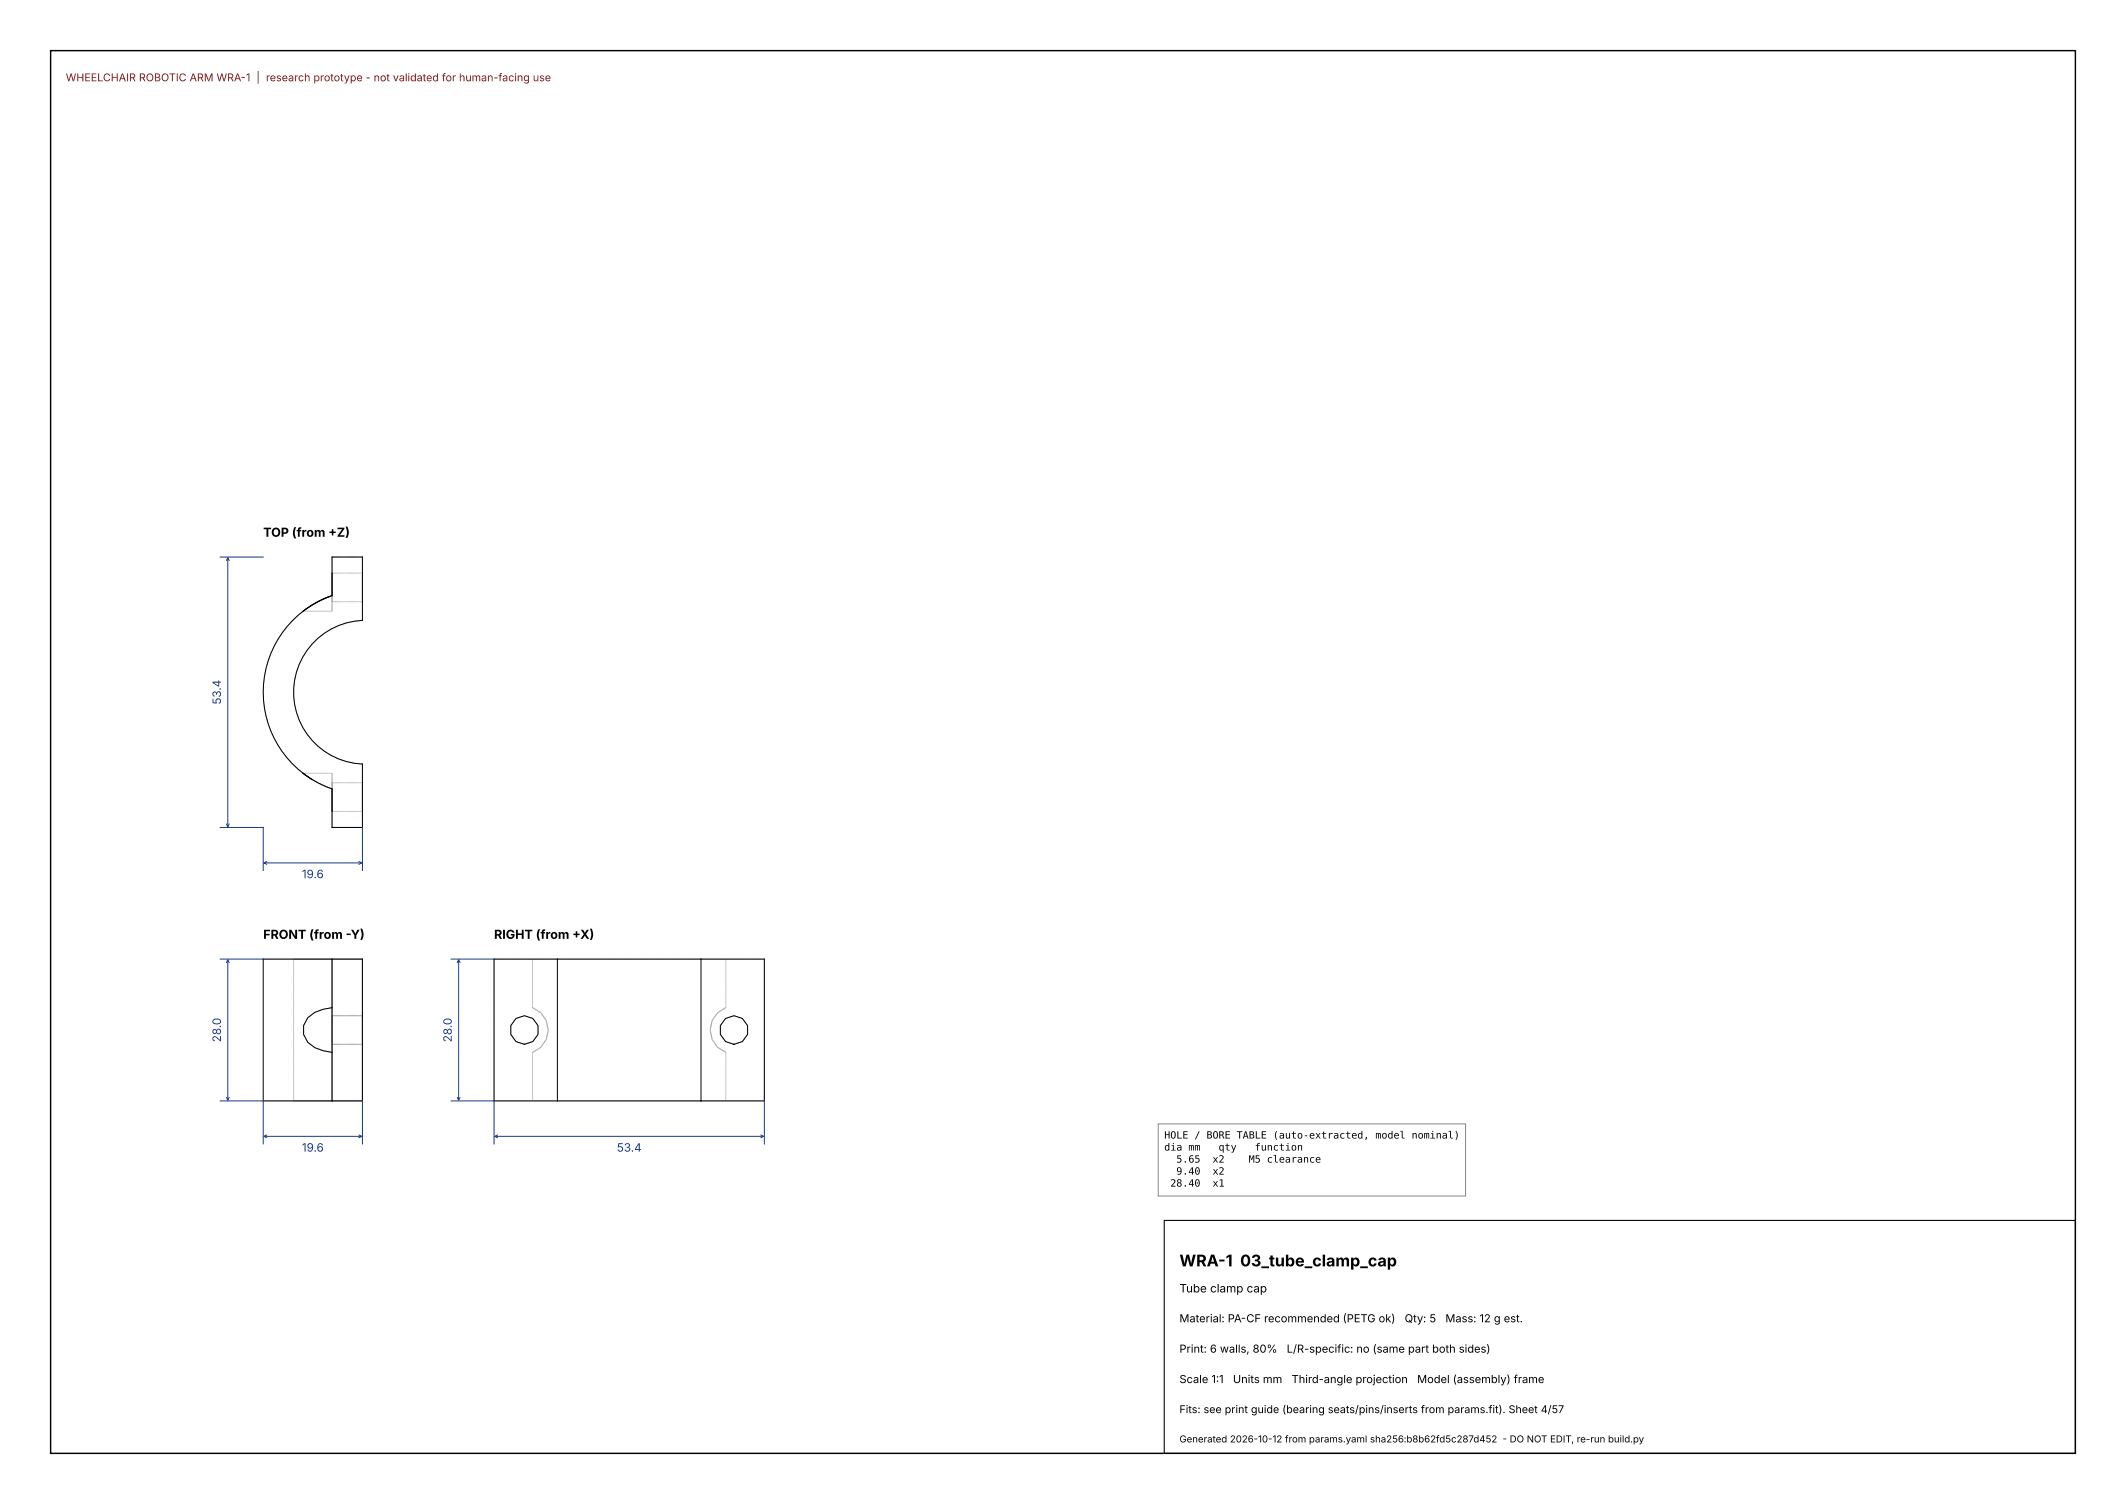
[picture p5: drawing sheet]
<svg xmlns="http://www.w3.org/2000/svg" width="420mm" height="297mm" viewBox="0 0 420 297" stroke-linecap="round" stroke-linejoin="round" font-family="sans-serif">
<defs><g id="words">
<text font-size="3.2" x="233" y="250.1">WRA-1 03_tube_clamp_cap</text>
<g font-size="2.5">
<text x="52" y="106">TOP (from +Z)</text>
<text x="52" y="185.4">FRONT (from -Y)</text>
<text x="97.6" y="185.4">RIGHT (from +X)</text>
</g>
<g font-size="2.3" fill="#1a3b8a">
<text x="43.6" y="139.2" transform="rotate(-90 43.6 139.2)">53.4</text>
<text x="59.6" y="173.4">19.6</text>
<text x="43.6" y="205.8" transform="rotate(-90 43.6 205.8)">28.0</text>
<text x="89.2" y="205.8" transform="rotate(-90 89.2 205.8)">28.0</text>
<text x="59.6" y="227.4">19.6</text>
<text x="121.8" y="227.4">53.4</text>
</g>
<text font-size="2.3" x="233" y="255.2">Tube clamp cap</text>
<g font-size="2.2">
<text x="233" y="261.1">Material: PA-CF recommended (PETG ok)</text>
<text x="277.5" y="261.1">Qty: 5</text>
<text x="285.5" y="261.1">Mass: 12 g est.</text>
<text x="233" y="267.1">Print: 6 walls, 80%</text>
<text x="254.2" y="267.1">L/R-specific: no (same part both sides)</text>
<text x="233" y="273.1">Scale 1:1</text>
<text x="243.6" y="273.1">Units mm</text>
<text x="255.2" y="273.1">Third-angle projection</text>
<text x="280" y="273.1">Model (assembly) frame</text>
</g>
<text font-size="2.1" fill="#a01010" x="13" y="16.1">WHEELCHAIR ROBOTIC ARM WRA-1 | research prototype - not validated for human-facing use</text>
<text font-size="2.1" x="233" y="279.1">Fits: see print guide (bearing seats/pins/inserts from params.fit). Sheet 4/57</text>
<g font-size="2">
<text x="230" y="224.8">HOLE / BORE TABLE (auto-extracted, model nominal)</text>
<text x="230" y="227.2">dia mm</text>
<text x="240.7" y="227.2">qty</text>
<text x="247.9" y="227.2">function</text>
<text x="232.4" y="229.6">5.65</text>
<text x="232.4" y="232">9.40</text>
<text x="239.5" y="229.6">x2</text>
<text x="239.5" y="232">x2</text>
<text x="246.7" y="229.6">M5 clearance</text>
<text x="231.2" y="234.3">28.40</text>
<text x="239.5" y="234.3">x1</text>
</g>
<text font-size="1.9" x="233" y="284.8">Generated 2026-10-12 from params.yaml sha256:b8b62fd5c287d452 - DO NOT EDIT, re-run build.py</text>
</g></defs>
<path d="M10 10h400v277h-400z" fill="none" stroke="#000" stroke-width=".28"/>
<path d="M230 241h180v46h-180z" fill="none" stroke="#000" stroke-width=".21"/>
<g fill="none" stroke="#9a9a9a" stroke-width=".2">
<path d="M61.1 119.8l-.2 .2M65.6 117.6v-7.6h6v12.5a14.2 14.2 0 0 0-13.6 14.2 14.2 14.2 0 0 0 13.6 14.2v12.5h-6v-7.6M65.6 117.6a20.2 20.2 0 0 0-13.6 19.1 20.2 20.2 0 0 0 13.6 19.1M65.6 117.6l-.6 .2M65.6 117.6v3.1h-5.7M65.6 117.6v1.2M65.6 118.8h6M71.6 113.2h-6v5.6M71.6 113.2v5.6M59.9 152.7h5.7v3.1M61.5 153.8l2.4 1.3 1.7 .7M61.6 153.9l2.3 1.2 1.7 .7"/>
<path d="M65.6 154.6v5.6h6M65.6 154.6v1.2M65.6 154.6h6M71.6 154.6v5.6M52 189.4h13.6M65.6 189.4h6M65.6 189.4v28M71.6 189.4h-13.6v28h13.6M71.6 189.4v28M105.2 189.4h38.2M105.2 189.4v9.6a4.7 4.7 0 0 1 3.1 4.4 4.7 4.7 0 0 1-3.1 4.4v9.6M105.2 189.4h-7.6v28h7.6"/>
<path d="M143.4 189.4v9.6a4.7 4.7 0 0 0-3.1 4.4 4.7 4.7 0 0 0 3.1 4.4v9.6M143.4 189.4h7.6v28h-7.6M52 217.4h13.6M60.8 201l1.4-1.1 1.7-.6 1.7-.3v8.8l-1.7-.3-1.7-.6a3.7 3.7 0 0 1-1.4-5.9zM65.6 200.6h6v5.6h-6zM65.6 217.4h6M105.2 217.4h38.2"/>
<circle cx="103.6" cy="203.4" r="2.82"/>
<circle cx="145" cy="203.4" r="2.82"/>
</g>
<g fill="none" stroke="#000" stroke-width=".2">
<path d="M65 117.8l-2.2 1-2.9 1.9 1-.7M65.6 117.6a20.2 20.2 0 0 0-13.6 19.1 20.2 20.2 0 0 0 13.6 19.1M65.6 117.6v-7.6h6v12.5a14.2 14.2 0 0 0-13.6 14.2 14.2 14.2 0 0 0 13.6 14.2v12.5h-6v-7.6M65.6 117.6l-1.8 .8-2.7 1.4M65.6 113.2v4.4M61.5 153.8l-1.6-1.1 1.7 1.2M65.6 155.8v4.4M65.6 189.4h-13.6v28h13.6M65.6 199l-1.7 .3-1.7 .6a3.8 3.8 0 0 0-2.3 3.5 3.8 3.8 0 0 0 2.3 3.5l1.7 .6 1.7 .3M65.6 189.4h6v28h-6M65.6 189.4v28M110.1 189.4h28.4"/>
<path d="M110.1 189.4h-12.5v28h12.5M110.1 189.4v28M138.5 189.4h12.5v28h-12.5M138.5 189.4v28M110.1 217.4h28.4"/>
<circle cx="103.6" cy="203.4" r="2.82"/>
<circle cx="145" cy="203.4" r="2.82"/>
</g>
<g fill="none" stroke="#1a3b8a" stroke-width=".2">
<path d="M43.5 110h8.5M44.7 110.7l.3-.6 .3 .6M45 110.1v53.2M43.5 163.4h8.5v8.5M44.7 162.7l.3 .6 .3-.6M52.1 170.4h19.4M52.7 170.1l-.6 .3 .6 .3M70.9 170.1l.6 .3-.6 .3M71.6 163.4v8.5M43.5 189.4h8.5M44.7 190.1l.3-.6 .3 .6M45 189.5v27.8"/>
<path d="M89.1 189.4h8.5M90.3 190.1l.3-.6 .3 .6M90.6 189.5v27.8M43.5 217.4h8.5v8.5M44.7 216.7l.3 .6 .3-.6M71.6 217.4v8.5M89.1 217.4h8.5v8.5M90.3 216.7l.3 .6 .3-.6M151 217.4v8.5M52.1 224.4h19.4M52.7 224.1l-.6 .3 .6 .3M70.9 224.1l.6 .3-.6 .3"/>
<path d="M97.7 224.4h53.2M98.3 224.1l-.6 .3 .6 .3M150.3 224.1l.6 .3-.6 .3"/>
</g>
<path d="M228.8 221.9h60.7v14.3h-60.7z" fill="#fff" stroke="#888" stroke-width=".2"/>
<use href="#words"/>
</svg>
